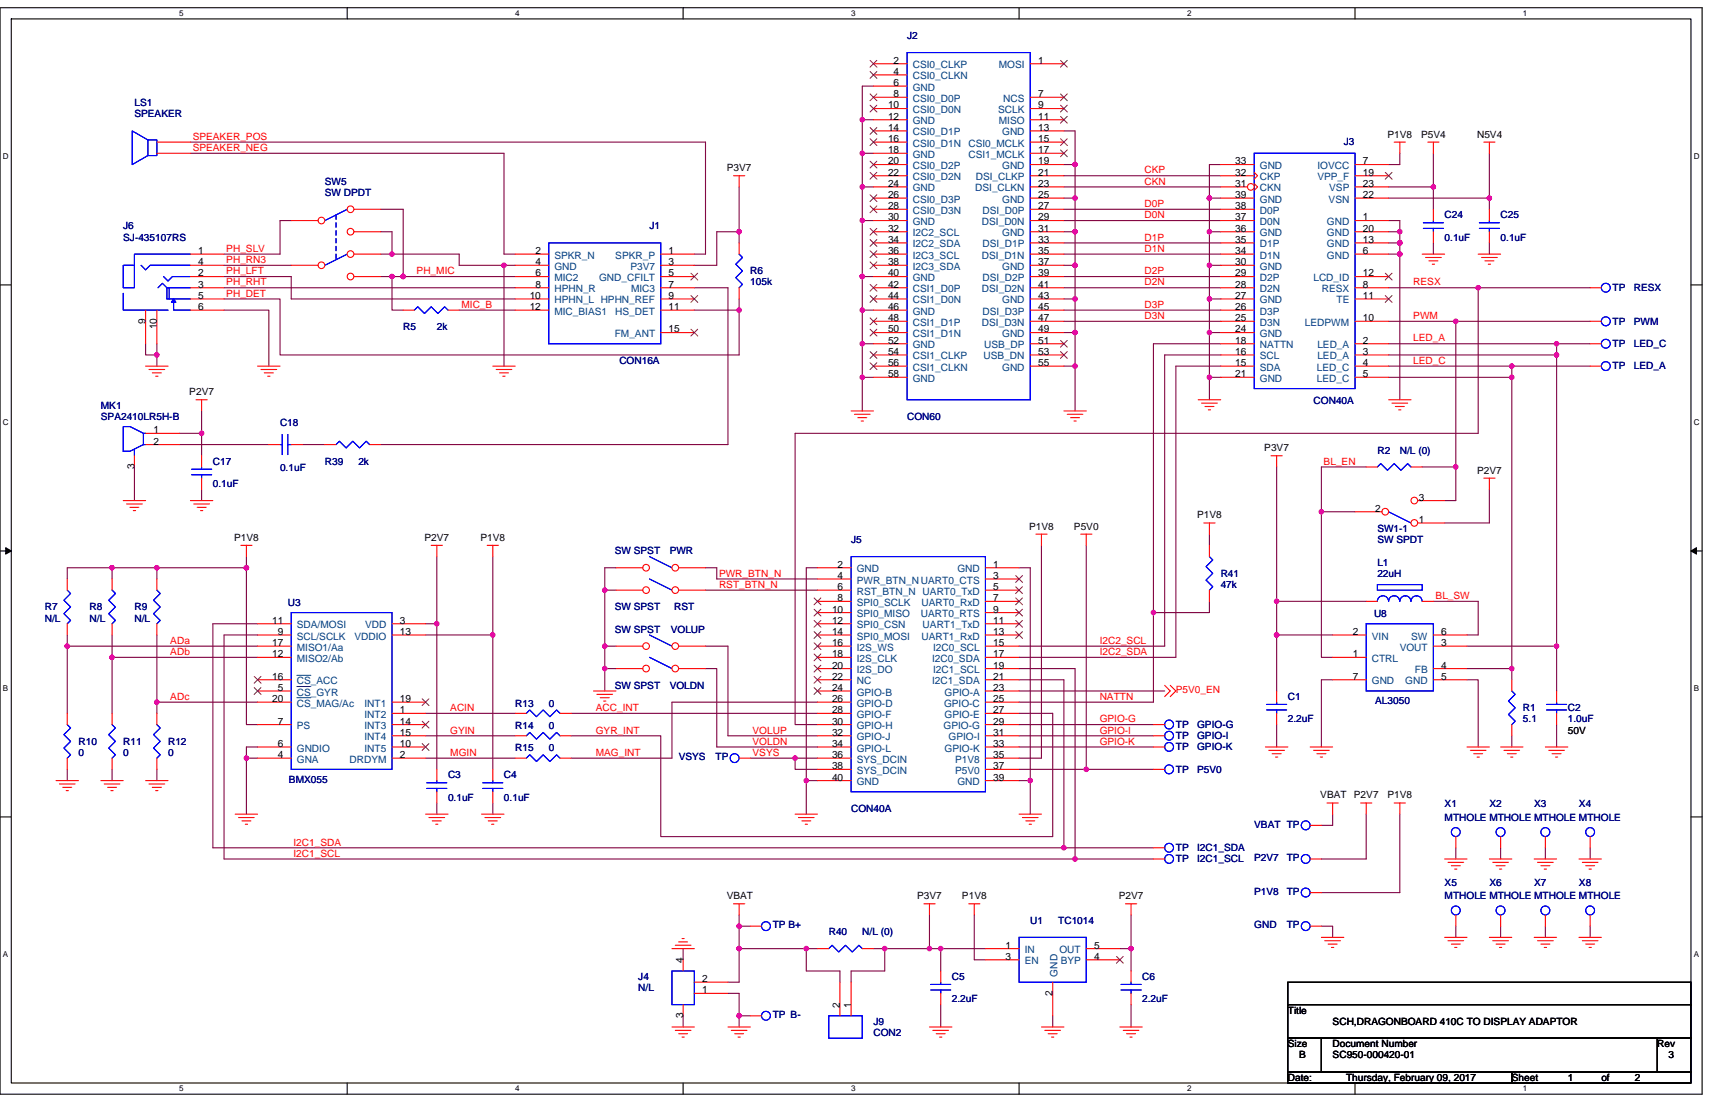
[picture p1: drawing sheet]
<svg xmlns="http://www.w3.org/2000/svg" width="432mm" height="279mm" viewBox="0 0 432 279" stroke-linecap="round" stroke-linejoin="round" font-family="sans-serif">
<defs><g id="words">
<g font-size="2.5" fill="#000080">
<text x="228.4" y="9.8">J2</text>
<text x="33.8" y="26.7">LS1</text>
<text x="33.8" y="29.6">SPEAKER</text>
<text x="338.3" y="36.6">J3</text>
<text x="81.8" y="46.5">SW5</text>
<text x="81.8" y="49.3">SW DPDT</text>
<text x="31" y="57.8">J6</text>
<text x="163.5" y="57.8">J1</text>
<text x="363.7" y="54.9">C24</text>
<text x="377.8" y="54.9">C25</text>
<text x="31" y="60.6">SJ-435107RS</text>
<text x="363.7" y="60.6">0.1uF</text>
<text x="377.8" y="60.6">0.1uF</text>
<text x="188.9" y="69">R6</text>
<text x="188.9" y="71.9">105k</text>
<text x="406" y="73.3">TP</text>
<text x="411.4" y="73.3">RESX</text>
<text x="101.5" y="83.1">R5</text>
<text x="110" y="83.1">2k</text>
<text x="406" y="81.7">TP</text>
<text x="411.4" y="81.7">PWM</text>
<text x="406" y="87.4">TP</text>
<text x="411.4" y="87.4">LED_C</text>
<text x="155.9" y="91.6">CON16A</text>
<text x="406" y="93">TP</text>
<text x="411.4" y="93">LED_A</text>
<text x="330.7" y="101.7">CON40A</text>
<text x="25.4" y="102.9">MK1</text>
<text x="25.4" y="105.7">SPA2410LR5H-B</text>
<text x="70.5" y="107.1">C18</text>
<text x="228.4" y="105.7">CON60</text>
<text x="53.6" y="117">C17</text>
<text x="70.5" y="118.7">0.1uF</text>
<text x="81.8" y="117">R39</text>
<text x="90.2" y="117">2k</text>
<text x="346.8" y="114.2">R2</text>
<text x="352.4" y="114.2">N/L (0)</text>
<text x="53.6" y="122.6">0.1uF</text>
<text x="214.3" y="136.7">J5</text>
<text x="346.8" y="133.9">SW1-1</text>
<text x="346.8" y="136.7">SW SPDT</text>
<text x="154.8" y="139.5">SW SPST</text>
<text x="168.6" y="139.5">PWR</text>
<text x="346.8" y="142.3">L1</text>
<text x="307.3" y="145.2">R41</text>
<text x="307.3" y="148">47k</text>
<text x="346.8" y="145.2">22uH</text>
<text x="11.3" y="153.6">R7</text>
<text x="22.6" y="153.6">R8</text>
<text x="33.8" y="153.6">R9</text>
<text x="72.5" y="152.5">U3</text>
<text x="154.8" y="153.6">SW SPST</text>
<text x="169.7" y="153.6">RST</text>
<text x="345.9" y="155.3">U8</text>
<text x="11.3" y="156.4">N/L</text>
<text x="22.6" y="156.4">N/L</text>
<text x="33.8" y="156.4">N/L</text>
<text x="154.8" y="159.3">SW SPST</text>
<text x="168.9" y="159.3">VOLUP</text>
<text x="154.8" y="173.4">SW SPST</text>
<text x="168.6" y="173.4">VOLDN</text>
<text x="129.7" y="177.9">R13</text>
<text x="138.2" y="177.9">0</text>
<text x="324.3" y="176.2">C1</text>
<text x="346.2" y="177.3">AL3050</text>
<text x="383.5" y="179">R1</text>
<text x="394.7" y="179">C2</text>
<text x="129.7" y="183.5">R14</text>
<text x="138.2" y="183.5">0</text>
<text x="296.1" y="183.2">TP</text>
<text x="301.4" y="183.2">GPIO-G</text>
<text x="324.3" y="181.8">2.2uF</text>
<text x="383.5" y="181.8">5.1</text>
<text x="394.7" y="181.8">1.0uF</text>
<text x="19.7" y="187.5">R10</text>
<text x="19.7" y="190.3">0</text>
<text x="31" y="187.5">R11</text>
<text x="31" y="190.3">0</text>
<text x="42.3" y="187.5">R12</text>
<text x="42.3" y="190.3">0</text>
<text x="129.7" y="189.1">R15</text>
<text x="138.2" y="189.1">0</text>
<text x="170.9" y="191.4">VSYS</text>
<text x="180.2" y="191.4">TP</text>
<text x="296.1" y="188.8">TP</text>
<text x="296.1" y="186">TP</text>
<text x="301.4" y="188.8">GPIO-K</text>
<text x="301.4" y="186">GPIO-I</text>
<text x="72.7" y="197">BMX055</text>
<text x="112.8" y="195.9">C3</text>
<text x="126.9" y="195.9">C4</text>
<text x="296.1" y="194.5">TP</text>
<text x="301.4" y="194.5">P5V0</text>
<text x="112.8" y="201.5">0.1uF</text>
<text x="126.9" y="201.5">0.1uF</text>
<text x="363.7" y="203.2">X1</text>
<text x="375" y="203.2">X2</text>
<text x="386.3" y="203.2">X3</text>
<text x="397.6" y="203.2">X4</text>
<text x="214.3" y="204.4">CON40A</text>
<text x="315.8" y="208.3">VBAT TP</text>
<text x="363.7" y="206.6">MTHOLE MTHOLE MTHOLE MTHOLE</text>
<text x="296.1" y="214.2">TP</text>
<text x="301.4" y="214.2">I2C1_SDA</text>
<text x="296.1" y="217">TP</text>
<text x="301.4" y="217">I2C1_SCL</text>
<text x="315.8" y="216.8">P2V7</text>
<text x="324" y="216.8">TP</text>
<text x="315.8" y="225.2">P1V8</text>
<text x="324" y="225.2">TP</text>
<text x="363.7" y="223">X5</text>
<text x="363.7" y="226.4">MTHOLE MTHOLE MTHOLE MTHOLE</text>
<text x="375" y="223">X6</text>
<text x="386.3" y="223">X7</text>
<text x="397.6" y="223">X8</text>
<text x="194.6" y="233.7">TP B+</text>
<text x="259.4" y="232.6">U1</text>
<text x="266.4" y="232.6">TC1014</text>
<text x="315.8" y="233.7">GND</text>
<text x="324" y="233.7">TP</text>
<text x="208.7" y="235.4">R40</text>
<text x="217.1" y="235.4">N/L (0)</text>
<text x="160.7" y="246.7">J4</text>
<text x="160.7" y="249.5">N/L</text>
<text x="239.7" y="246.7">C5</text>
<text x="287.6" y="246.7">C6</text>
<text x="194.6" y="256.2">TP B-</text>
<text x="219.9" y="257.9">J9</text>
<text x="239.7" y="252.3">2.2uF</text>
<text x="287.6" y="252.3">2.2uF</text>
<text x="219.9" y="260.8">CON2</text>
</g>
<g font-size="2.5">
<text x="225" y="16">2</text>
<text x="261.4" y="16">1</text>
<text x="225" y="18.8">4</text>
<text x="225" y="21.7">6</text>
<text x="223.6" y="27.3">10</text>
<text x="225" y="24.5">8</text>
<text x="261.4" y="27.3">9</text>
<text x="261.4" y="24.5">7</text>
<text x="223.6" y="30.1">12</text>
<text x="223.6" y="32.9">14</text>
<text x="223.6" y="35.8">16</text>
<text x="261.4" y="30.1">11</text>
<text x="261.4" y="32.9">13</text>
<text x="261.4" y="35.8">15</text>
<text x="349.3" y="34.6">P1V8</text>
<text x="357.8" y="34.6">P5V4</text>
<text x="371.9" y="34.6">N5V4</text>
<text x="223.6" y="38.6">18</text>
<text x="223.6" y="41.4">20</text>
<text x="261.4" y="38.6">17</text>
<text x="261.4" y="41.4">19</text>
<text x="311" y="41.4">33</text>
<text x="343.1" y="41.4">7</text>
<text x="183" y="43.1">P3V7</text>
<text x="223.6" y="44.2">22</text>
<text x="223.6" y="47">24</text>
<text x="261.4" y="44.2">21</text>
<text x="261.4" y="47">23</text>
<text x="311" y="47">31</text>
<text x="311" y="44.2">32</text>
<text x="343.1" y="47">23</text>
<text x="343.1" y="44.2">19</text>
<text x="223.6" y="49.8">26</text>
<text x="223.6" y="52.7">28</text>
<text x="261.4" y="52.7">27</text>
<text x="261.4" y="49.8">25</text>
<text x="311" y="49.8">39</text>
<text x="311" y="52.7">38</text>
<text x="343.1" y="49.8">22</text>
<text x="223.6" y="55.5">30</text>
<text x="223.6" y="58.3">32</text>
<text x="261.4" y="55.5">29</text>
<text x="261.4" y="58.3">31</text>
<text x="311" y="58.3">36</text>
<text x="311" y="55.5">37</text>
<text x="343.1" y="58.3">20</text>
<text x="343.1" y="55.5">1</text>
<text x="49.9" y="63.9">1</text>
<text x="134.8" y="63.9">2</text>
<text x="168.3" y="63.9">1</text>
<text x="223.6" y="61.1">34</text>
<text x="223.6" y="63.9">36</text>
<text x="261.4" y="61.1">33</text>
<text x="261.4" y="63.9">35</text>
<text x="311" y="63.9">34</text>
<text x="311" y="61.1">35</text>
<text x="343.1" y="61.1">13</text>
<text x="343.1" y="63.9">6</text>
<text x="49.9" y="66.8">4</text>
<text x="49.9" y="69.6">2</text>
<text x="134.8" y="66.8">4</text>
<text x="134.8" y="69.6">6</text>
<text x="168.3" y="69.6">5</text>
<text x="168.3" y="66.8">3</text>
<text x="223.6" y="66.8">38</text>
<text x="223.6" y="69.6">40</text>
<text x="261.4" y="69.6">39</text>
<text x="261.4" y="66.8">37</text>
<text x="311" y="69.6">29</text>
<text x="311" y="66.8">30</text>
<text x="343.1" y="69.6">12</text>
<text x="49.9" y="72.4">3</text>
<text x="49.9" y="75.2">5</text>
<text x="133.4" y="75.2">10</text>
<text x="134.8" y="72.4">8</text>
<text x="168.3" y="72.4">7</text>
<text x="168.3" y="75.2">9</text>
<text x="223.6" y="72.4">42</text>
<text x="223.6" y="75.2">44</text>
<text x="261.4" y="72.4">41</text>
<text x="261.4" y="75.2">43</text>
<text x="311" y="72.4">28</text>
<text x="311" y="75.2">27</text>
<text x="343.1" y="75.2">11</text>
<text x="343.1" y="72.4">8</text>
<text x="36.6" y="81.4" transform="rotate(-90 36.6 81.4)">9</text>
<text x="39.5" y="82.9" transform="rotate(-90 39.5 82.9)">10</text>
<text x="49.9" y="78">6</text>
<text x="133.4" y="78">12</text>
<text x="168.3" y="83.7">15</text>
<text x="168.3" y="78">11</text>
<text x="223.6" y="78">46</text>
<text x="223.6" y="80.9">48</text>
<text x="223.6" y="83.7">50</text>
<text x="261.4" y="78">45</text>
<text x="261.4" y="80.9">47</text>
<text x="261.4" y="83.7">49</text>
<text x="311" y="83.7">24</text>
<text x="311" y="80.9">25</text>
<text x="311" y="78">26</text>
<text x="343.1" y="80.9">10</text>
<text x="223.6" y="86.5">52</text>
<text x="223.6" y="89.3">54</text>
<text x="261.4" y="86.5">51</text>
<text x="261.4" y="89.3">53</text>
<text x="311" y="89.3">16</text>
<text x="311" y="86.5">18</text>
<text x="343.1" y="89.3">3</text>
<text x="343.1" y="86.5">2</text>
<text x="223.6" y="92.1">56</text>
<text x="223.6" y="95">58</text>
<text x="261.4" y="92.1">55</text>
<text x="311" y="92.1">15</text>
<text x="311" y="95">21</text>
<text x="343.1" y="95">5</text>
<text x="343.1" y="92.1">4</text>
<text x="47.7" y="99.5">P2V7</text>
<text x="38.6" y="109.1">1</text>
<text x="38.6" y="111.9">2</text>
<text x="318.3" y="113.6">P3V7</text>
<text x="33.8" y="118.1" transform="rotate(-90 33.8 118.1)">3</text>
<text x="371.9" y="119.2">P2V7</text>
<text x="357.2" y="126">3</text>
<text x="301.4" y="130.5">P1V8</text>
<text x="346.2" y="128.8">2</text>
<text x="357.2" y="131.6">1</text>
<text x="58.9" y="136.1">P1V8</text>
<text x="106.9" y="136.1">P2V7</text>
<text x="121" y="136.1">P1V8</text>
<text x="259.1" y="133.3">P1V8</text>
<text x="270.4" y="133.3">P5V0</text>
<text x="210.9" y="142.9">2</text>
<text x="250.1" y="142.9">1</text>
<text x="210.9" y="145.7">4</text>
<text x="210.9" y="148.5">6</text>
<text x="250.1" y="145.7">3</text>
<text x="250.1" y="148.5">5</text>
<text x="209.5" y="154.2">10</text>
<text x="210.9" y="151.3">8</text>
<text x="250.1" y="151.3">7</text>
<text x="250.1" y="154.2">9</text>
<text x="68.5" y="157">11</text>
<text x="69.9" y="159.8">9</text>
<text x="100.7" y="157">3</text>
<text x="100.7" y="159.8">13</text>
<text x="209.5" y="157">12</text>
<text x="209.5" y="159.8">14</text>
<text x="250.1" y="157">11</text>
<text x="250.1" y="159.8">13</text>
<text x="340.6" y="159.8">2</text>
<text x="362.9" y="159.8">6</text>
<text x="68.5" y="165.4">12</text>
<text x="68.5" y="162.6">17</text>
<text x="209.5" y="162.6">16</text>
<text x="209.5" y="165.4">18</text>
<text x="250.1" y="165.4">17</text>
<text x="250.1" y="162.6">15</text>
<text x="340.6" y="165.4">1</text>
<text x="362.9" y="162.6">3</text>
<text x="68.5" y="171.1">16</text>
<text x="69.9" y="173.9">5</text>
<text x="209.5" y="168.3">20</text>
<text x="209.5" y="171.1">22</text>
<text x="209.5" y="173.9">24</text>
<text x="250.1" y="171.1">21</text>
<text x="250.1" y="173.9">23</text>
<text x="250.1" y="168.3">19</text>
<text x="340.6" y="171.1">7</text>
<text x="362.9" y="171.1">5</text>
<text x="362.9" y="168.3">4</text>
<text x="68.5" y="176.7">20</text>
<text x="100.7" y="179.5">1</text>
<text x="100.7" y="176.7">19</text>
<text x="209.5" y="176.7">26</text>
<text x="209.5" y="179.5">28</text>
<text x="250.1" y="176.7">25</text>
<text x="250.1" y="179.5">27</text>
<text x="69.9" y="182.4">7</text>
<text x="100.7" y="182.4">14</text>
<text x="100.7" y="185.2">15</text>
<text x="209.5" y="182.4">30</text>
<text x="209.5" y="185.2">32</text>
<text x="250.1" y="185.2">31</text>
<text x="250.1" y="182.4">29</text>
<text x="394.7" y="184.6">50V</text>
<text x="69.9" y="190.8">4</text>
<text x="69.9" y="188">6</text>
<text x="100.7" y="190.8">2</text>
<text x="100.7" y="188">10</text>
<text x="209.5" y="188">34</text>
<text x="209.5" y="190.8">36</text>
<text x="250.1" y="190.8">35</text>
<text x="250.1" y="188">33</text>
<text x="209.5" y="193.6">38</text>
<text x="209.5" y="196.5">40</text>
<text x="250.1" y="193.6">37</text>
<text x="250.1" y="196.5">39</text>
<text x="332.4" y="201">VBAT</text>
<text x="340.9" y="201">P2V7</text>
<text x="349.3" y="201">P1V8</text>
<text x="183" y="226.4">VBAT</text>
<text x="230.9" y="226.4">P3V7</text>
<text x="242.2" y="226.4">P1V8</text>
<text x="281.7" y="226.4">P2V7</text>
<text x="253.2" y="238.8">1</text>
<text x="275.5" y="238.8">5</text>
<text x="172" y="242.4" transform="rotate(-90 172 242.4)">4</text>
<text x="253.2" y="241.6">3</text>
<text x="275.5" y="241.6">4</text>
<text x="176.8" y="250">1</text>
<text x="176.8" y="247.2">2</text>
<text x="265" y="250.6" transform="rotate(-90 265 250.6)">2</text>
<text x="172" y="256.3" transform="rotate(-90 172 256.3)">3</text>
<text x="211.5" y="253.7" transform="rotate(-90 211.5 253.7)">2</text>
<text x="214.3" y="253.7" transform="rotate(-90 214.3 253.7)">1</text>
<text x="324.3" y="255.1">Title</text>
<text x="335.5" y="257.9">SCH,DRAGONBOARD 410C TO DISPLAY ADAPTOR</text>
<text x="324.3" y="263.6">Size</text>
<text x="335.5" y="263.6">Document Number</text>
<text x="417.3" y="263.6">Rev</text>
<text x="327.1" y="266.4">B</text>
<text x="335.5" y="266.4">SC950-000420-01</text>
<text x="420.1" y="266.4">3</text>
<text x="324.3" y="272">Date:</text>
<text x="338.9" y="272">Thursday, February 09, 2017</text>
<text x="380.6" y="272">Sheet</text>
<text x="394.7" y="272">1</text>
<text x="403.2" y="272">of</text>
<text x="411.6" y="272">2</text>
</g>
<g font-size="2.5" fill="#004080">
<text x="229.8" y="17.2">CSI0_CLKP</text>
<text x="251.5" y="17.2">MOSI</text>
<text x="229.8" y="20">CSI0_CLKN</text>
<text x="229.8" y="22.8">GND</text>
<text x="229.8" y="25.6">CSI0_D0P</text>
<text x="229.8" y="28.5">CSI0_D0N</text>
<text x="251.3" y="28.5">SCLK</text>
<text x="252.6" y="25.6">NCS</text>
<text x="229.8" y="31.3">GND</text>
<text x="229.8" y="34.1">CSI0_D1P</text>
<text x="251.5" y="31.3">MISO</text>
<text x="252.3" y="34.1">GND</text>
<text x="229.8" y="36.9">CSI0_D1N</text>
<text x="229.8" y="39.7">GND</text>
<text x="243.8" y="36.9">CSI0_MCLK</text>
<text x="243.8" y="39.7">CSI1_MCLK</text>
<text x="229.8" y="42.6">CSI0_D2P</text>
<text x="229.8" y="45.4">CSI0_D2N</text>
<text x="245.7" y="45.4">DSI_CLKP</text>
<text x="252.3" y="42.6">GND</text>
<text x="317.2" y="42.6">GND</text>
<text x="317.2" y="45.4">CKP</text>
<text x="331.7" y="42.6">IOVCC</text>
<text x="331.7" y="45.4">VPP_F</text>
<text x="229.8" y="48.2">GND</text>
<text x="229.8" y="51">CSI0_D3P</text>
<text x="229.8" y="53.8">CSI0_D3N</text>
<text x="245.5" y="48.2">DSI_CLKN</text>
<text x="247.4" y="53.8">DSI_D0P</text>
<text x="252.3" y="51">GND</text>
<text x="317.2" y="51">GND</text>
<text x="317.2" y="53.8">D0P</text>
<text x="317.2" y="48.2">CKN</text>
<text x="334.5" y="51">VSN</text>
<text x="334.7" y="48.2">VSP</text>
<text x="229.8" y="56.7">GND</text>
<text x="229.8" y="59.5">I2C2_SCL</text>
<text x="247.2" y="56.7">DSI_D0N</text>
<text x="252.3" y="59.5">GND</text>
<text x="317.2" y="59.5">GND</text>
<text x="317.2" y="56.7">D0N</text>
<text x="334.1" y="59.5">GND</text>
<text x="334.1" y="56.7">GND</text>
<text x="139.6" y="65.1">SPKR_N</text>
<text x="154.9" y="65.1">SPKR_P</text>
<text x="229.8" y="62.3">I2C2_SDA</text>
<text x="229.8" y="65.1">I2C3_SCL</text>
<text x="247.2" y="65.1">DSI_D1N</text>
<text x="247.4" y="62.3">DSI_D1P</text>
<text x="317.2" y="65.1">D1N</text>
<text x="317.2" y="62.3">D1P</text>
<text x="334.1" y="62.3">GND</text>
<text x="334.1" y="65.1">GND</text>
<text x="139.6" y="67.9">GND</text>
<text x="139.6" y="70.8">MIC2</text>
<text x="150.8" y="70.8">GND_CFILT</text>
<text x="158.7" y="67.9">P3V7</text>
<text x="229.8" y="67.9">I2C3_SDA</text>
<text x="229.8" y="70.8">GND</text>
<text x="247.4" y="70.8">DSI_D2P</text>
<text x="252.3" y="67.9">GND</text>
<text x="317.2" y="70.8">D2P</text>
<text x="317.2" y="67.9">GND</text>
<text x="330.7" y="70.8">LCD_ID</text>
<text x="139.6" y="73.6">HPHN_R</text>
<text x="139.6" y="76.4">HPHN_L HPHN_REF</text>
<text x="158.9" y="73.6">MIC3</text>
<text x="229.8" y="73.6">CSI1_D0P</text>
<text x="229.8" y="76.4">CSI1_D0N</text>
<text x="247.2" y="73.6">DSI_D2N</text>
<text x="252.3" y="76.4">GND</text>
<text x="317.2" y="73.6">D2N</text>
<text x="317.2" y="76.4">GND</text>
<text x="332.8" y="73.6">RESX</text>
<text x="336.5" y="76.4">TE</text>
<text x="139.6" y="79.2">MIC_BIAS1</text>
<text x="154.9" y="79.2">HS_DET</text>
<text x="229.8" y="79.2">GND</text>
<text x="229.8" y="82">CSI1_D1P</text>
<text x="247.2" y="82">DSI_D3N</text>
<text x="247.4" y="79.2">DSI_D3P</text>
<text x="317.2" y="82">D3N</text>
<text x="317.2" y="79.2">D3P</text>
<text x="328.5" y="82">LEDPWM</text>
<text x="154.8" y="84.9">FM_ANT</text>
<text x="229.8" y="84.9">CSI1_D1N</text>
<text x="229.8" y="87.7">GND</text>
<text x="247.8" y="87.7">USB_DP</text>
<text x="252.3" y="84.9">GND</text>
<text x="317.2" y="87.7">NATTN</text>
<text x="317.2" y="84.9">GND</text>
<text x="331.7" y="87.7">LED_A</text>
<text x="229.8" y="90.5">CSI1_CLKP</text>
<text x="229.8" y="93.3">CSI1_CLKN</text>
<text x="247.6" y="90.5">USB_DN</text>
<text x="252.3" y="93.3">GND</text>
<text x="317.2" y="93.3">SDA</text>
<text x="317.2" y="90.5">SCL</text>
<text x="331.5" y="93.3">LED_C</text>
<text x="331.7" y="90.5">LED_A</text>
<text x="229.8" y="96.1">GND</text>
<text x="317.2" y="96.1">GND</text>
<text x="331.5" y="96.1">LED_C</text>
<text x="215.7" y="144.1">GND</text>
<text x="215.7" y="146.9">PWR_BTN_N UART0_CTS</text>
<text x="215.7" y="149.7">RST_BTN_N UART0_TxD</text>
<text x="241" y="144.1">GND</text>
<text x="215.7" y="152.5">SPI0_SCLK</text>
<text x="215.7" y="155.3">SPI0_MISO</text>
<text x="231.9" y="155.3">UART0_RTS</text>
<text x="232" y="152.5">UART0_RxD</text>
<text x="74.7" y="161">SCL/SCLK</text>
<text x="74.7" y="158.2">SDA/MOSI</text>
<text x="89.2" y="161">VDDIO</text>
<text x="91.9" y="158.2">VDD</text>
<text x="215.7" y="158.2">SPI0_CSN</text>
<text x="215.7" y="161">SPI0_MOSI</text>
<text x="232" y="161">UART1_RxD</text>
<text x="232.3" y="158.2">UART1_TxD</text>
<text x="345.4" y="161">VIN</text>
<text x="355.3" y="161">SW</text>
<text x="74.7" y="166.6">MISO2/Ab</text>
<text x="74.7" y="163.8">MISO1/Aa</text>
<text x="215.7" y="163.8">I2S_WS</text>
<text x="215.7" y="166.6">I2S_CLK</text>
<text x="234.7" y="166.6">I2C0_SDA</text>
<text x="234.9" y="163.8">I2C0_SCL</text>
<text x="345.4" y="166.6">CTRL</text>
<text x="352.4" y="163.8">VOUT</text>
<text x="74.7" y="172.3">CS_ACC</text>
<text x="215.7" y="169.4">I2S_DO</text>
<text x="215.7" y="172.3">NC</text>
<text x="234.7" y="172.3">I2C1_SDA</text>
<text x="234.9" y="169.4">I2C1_SCL</text>
<text x="345.4" y="172.3">GND</text>
<text x="353.8" y="172.3">GND</text>
<text x="356.2" y="169.4">FB</text>
<text x="74.7" y="175.1">CS_GYR</text>
<text x="74.7" y="177.9">CS_MAG/Ac</text>
<text x="91.8" y="177.9">INT1</text>
<text x="215.7" y="175.1">GPIO-B</text>
<text x="215.7" y="177.9">GPIO-D</text>
<text x="237.7" y="177.9">GPIO-C</text>
<text x="237.8" y="175.1">GPIO-A</text>
<text x="74.7" y="183.5">PS</text>
<text x="91.8" y="180.7">INT2</text>
<text x="91.8" y="183.5">INT3</text>
<text x="215.7" y="180.7">GPIO-F</text>
<text x="215.7" y="183.5">GPIO-H</text>
<text x="237.6" y="183.5">GPIO-G</text>
<text x="237.8" y="180.7">GPIO-E</text>
<text x="74.7" y="192">GNA</text>
<text x="74.7" y="189.2">GNDIO</text>
<text x="88" y="192">DRDYM</text>
<text x="91.8" y="189.2">INT5</text>
<text x="91.8" y="186.4">INT4</text>
<text x="215.7" y="186.4">GPIO-J</text>
<text x="215.7" y="189.2">GPIO-L</text>
<text x="215.7" y="192">SYS_DCIN</text>
<text x="237.8" y="189.2">GPIO-K</text>
<text x="238.8" y="186.4">GPIO-I</text>
<text x="240.5" y="192">P1V8</text>
<text x="215.7" y="194.8">SYS_DCIN</text>
<text x="215.7" y="197.6">GND</text>
<text x="240.5" y="194.8">P5V0</text>
<text x="241" y="197.6">GND</text>
<text x="258" y="239.9">IN</text>
<text x="266.7" y="239.9">OUT</text>
<text x="258" y="242.7">EN</text>
<text x="266.2" y="245.8" transform="rotate(-90 266.2 245.8)">GND</text>
<text x="267.1" y="242.7">BYP</text>
</g>
<g font-size="2.5" fill="#f00">
<text x="48.5" y="35.2">SPEAKER_POS</text>
<text x="48.5" y="38">SPEAKER_NEG</text>
<text x="288.2" y="43.7">CKP</text>
<text x="288.2" y="46.5">CKN</text>
<text x="288.2" y="52.1">D0P</text>
<text x="288.2" y="54.9">D0N</text>
<text x="57" y="63.4">PH_SLV</text>
<text x="288.2" y="63.4">D1N</text>
<text x="288.2" y="60.6">D1P</text>
<text x="57" y="71.9">PH_RHT</text>
<text x="57" y="66.2">PH_RN3</text>
<text x="57" y="69">PH_LFT</text>
<text x="104.9" y="69">PH_MIC</text>
<text x="288.2" y="69">D2P</text>
<text x="288.2" y="71.9">D2N</text>
<text x="355.8" y="71.9">RESX</text>
<text x="57" y="74.7">PH_DET</text>
<text x="116.2" y="77.5">MIC_B</text>
<text x="288.2" y="77.5">D3P</text>
<text x="288.2" y="80.3">D3N</text>
<text x="355.8" y="80.3">PWM</text>
<text x="355.8" y="86">LED_A</text>
<text x="355.8" y="91.6">LED_C</text>
<text x="333.3" y="117">BL_EN</text>
<text x="181" y="148">RST_BTN_N</text>
<text x="181" y="145.2">PWR_BTN_N</text>
<text x="361.5" y="150.8">BL_SW</text>
<text x="42.9" y="162.1">ADa</text>
<text x="42.9" y="164.9">ADb</text>
<text x="276.9" y="162.1">I2C2_SCL</text>
<text x="276.9" y="164.9">I2C2_SDA</text>
<text x="42.9" y="176.2">ADc</text>
<text x="113.4" y="179">ACIN</text>
<text x="150" y="179">ACC_INT</text>
<text x="276.9" y="176.2">NATTN</text>
<text x="296.1" y="174.5">P5V0_EN</text>
<text x="113.4" y="184.6">GYIN</text>
<text x="150" y="184.6">GYR_INT</text>
<text x="189.5" y="184.6">VOLUP</text>
<text x="276.9" y="181.8">GPIO-G</text>
<text x="276.9" y="184.6">GPIO-I</text>
<text x="113.4" y="190.3">MGIN</text>
<text x="150" y="190.3">MAG_INT</text>
<text x="189.5" y="190.3">VSYS</text>
<text x="189.5" y="187.5">VOLDN</text>
<text x="276.9" y="187.5">GPIO-K</text>
<text x="73.9" y="212.8">I2C1_SDA</text>
<text x="73.9" y="215.6">I2C1_SCL</text>
</g>
<g font-size="2">
<text x="45.1" y="4.1">5</text>
<text x="129.7" y="4.1">4</text>
<text x="214.3" y="4.1">3</text>
<text x="298.9" y="4.1">2</text>
<text x="383.5" y="4.1">1</text>
<text x=".7" y="40">D</text>
<text x="426.5" y="40">D</text>
<text x=".7" y="107">C</text>
<text x="426.5" y="107">C</text>
<text x=".7" y="174">B</text>
<text x="426.5" y="174">B</text>
<text x=".7" y="240.9">A</text>
<text x="426.5" y="240.9">A</text>
<text x="45.1" y="274.7">5</text>
<text x="129.7" y="274.7">4</text>
<text x="214.3" y="274.7">3</text>
<text x="298.9" y="274.7">2</text>
<text x="383.5" y="274.7">1</text>
</g>
</g></defs>
<path d="M0 1.9h428.6v273.5h-428.6zM2.8 4.8h422.9v267.8h-422.9z" fill="none" stroke="#000" stroke-width=".28"/>
<g fill="#fff">
<path d="M45.1 2.2h1.1v2.3h-1.1z"/>
<path d="M45.1 272.9h1.1v2.3h-1.1z"/>
</g>
<path d="M87.4 1.9v2.9M87.4 272.6v2.8" fill="none" stroke="#000" stroke-width=".28"/>
<g fill="#fff">
<path d="M129.7 2.2h1.1v2.3h-1.1z"/>
<path d="M129.7 272.9h1.1v2.3h-1.1z"/>
</g>
<path d="M172 1.9v2.9M172 272.6v2.8" fill="none" stroke="#000" stroke-width=".28"/>
<g fill="#fff">
<path d="M214.3 2.2h1.1v2.3h-1.1z"/>
<path d="M214.3 272.9h1.1v2.3h-1.1z"/>
</g>
<path d="M256.6 1.9v2.9M256.6 272.6v2.8" fill="none" stroke="#000" stroke-width=".28"/>
<g fill="#fff">
<path d="M298.9 2.2h1.1v2.3h-1.1z"/>
<path d="M298.9 272.9h1.1v2.3h-1.1z"/>
</g>
<path d="M341.2 1.9v2.9M341.2 272.6v2.8" fill="none" stroke="#000" stroke-width=".28"/>
<g fill="#fff">
<path d="M383.5 2.2h1.1v2.3h-1.1z"/>
<path d="M383.5 272.9h1.1v2.3h-1.1z"/>
<path d="M.7 38.2h1.5v2.3h-1.5z"/>
<path d="M426.5 38.2h1.4v2.3h-1.4z"/>
<path d="M.7 105.2h1.5v2.2h-1.5z"/>
<path d="M426.5 105.2h1.4v2.2h-1.4z"/>
</g>
<path d="M0 71.7h2.8M425.7 71.7h2.9" fill="none" stroke="#000" stroke-width=".28"/>
<g fill="#fff">
<path d="M.7 172.1h1.4v2.3h-1.4z"/>
<path d="M426.5 172.1h1.3v2.3h-1.3z"/>
</g>
<path d="M0 138.7h2.8M425.7 138.7h2.9" fill="none" stroke="#000" stroke-width=".28"/>
<path d="M1.4 137.9l1.4 .8-1.4 .8zM425.7 138.7l1.4-.8v1.6z" fill="#000" stroke="#000" stroke-width=".25"/>
<g fill="#fff">
<path d="M.7 239.1h1.4v2.3h-1.4z"/>
<path d="M426.4 239.1h1.4v2.3h-1.4z"/>
</g>
<path d="M0 205.6h2.8M425.7 205.6h2.9M324.3 247.2h101.4v5.7h-101.4zM324.3 252.9h101.4v8.4h-101.4zM324.3 261.3h8.4v8.5h-8.4zM324.3 269.8h56.3v2.8h-56.3zM332.7 261.3h84.6v8.5h-84.6zM380.6 269.8h45.1v2.8h-45.1zM417.3 261.3h8.4v8.5h-8.4z" fill="none" stroke="#000" stroke-width=".28"/>
<g fill="none" stroke="#800040" stroke-width=".28">
<path d="M47.9 35.8h129.7v28.2h-2.8M47.9 38.6h79v25.4h2.8M217.1 30.1v8.5M217.1 38.6h2.8M217.1 30.1h2.8M217.1 38.6v8.5M219.9 21.7h-2.8v8.4M267.9 33h2.8v8.4M352.4 38.6v2.8h-2.8M360.9 38.6v8.5M375 38.6v11.3M73.3 55.5h-2.8v8.5h-14.1"/>
<path d="M95.9 58.3h2.8v5.7M95.9 52.7h5.6v16.9M186.1 58.3h-5.6v8.5h-5.7M186.1 58.3v2.9M186.1 47.1v11.2M217.1 55.5v14.1h2.8M217.1 55.5h2.8M217.1 47.1h2.8M217.1 47.1v8.4M267.9 44.2h39.4M267.9 55.5h39.4M267.9 52.7h39.4"/>
<path d="M267.9 47.1h39.4M267.9 41.4h2.8M267.9 58.3h2.8M267.9 49.9h2.8M270.7 58.3v8.5M270.7 49.9v8.4M270.7 41.4v8.5M304.5 49.9v8.4M304.5 58.3h2.8M304.5 49.9h2.8M304.5 58.3v8.5M307.3 41.4h-2.8v8.5"/>
<path d="M349.6 49.9h25.4M349.6 58.3h2.8M349.6 47.1h11.3M349.6 55.5h2.8v2.8M352.4 58.3v2.9M360.9 47.1v5.6M375 49.9v2.8M56.4 72.4h73.3M56.4 66.8h16.9M56.4 69.6h16.9v5.6h56.4M56.4 78.1h11.3v14.1M56.4 75.2h14.1v14.1h115.6v-11.2"/>
<path d="M95.9 64h2.8M95.9 69.6h2.8M98.7 64h16.9v2.8h14.1M98.7 69.6v8.5h2.8M98.7 69.6h2.8M101.5 69.6h28.2M115.6 78.1h14.1M126.9 66.8v25.4M174.8 78.1h11.3M174.8 72.4h8.5v39.5h-87.4M186.1 75.2v2.9M217.1 78.1h2.8"/>
<path d="M217.1 78.1v8.4M217.1 69.6v8.5M267.9 64h39.4M267.9 61.2h39.4M267.9 78.1h39.4M267.9 69.6h39.4M267.9 72.4h39.4M267.9 75.2h2.8M267.9 66.8h2.8M270.7 66.8v8.4M270.7 75.2v8.5M304.5 75.2h2.8"/>
<path d="M304.5 66.8h2.8M304.5 66.8v8.4M304.5 75.2v8.5M349.6 72.4h22.6v36.7h-172v73.3h5.6M349.6 61.2h2.8M349.6 64h2.8M352.4 61.2v2.8M352.4 64v36.6M360.9 61.2v2.8M372.2 72.4h28.2M375 61.2v2.8M36.7 86.5v2.8h2.8"/>
<path d="M39.5 86.5v2.8M39.5 89.3v2.9M217.1 86.5h2.8M217.1 95v8.4M217.1 86.5v8.5M217.1 95h2.8M267.9 80.9h39.4M267.9 92.2h2.8M267.9 83.7h2.8M270.7 83.7v8.5M270.7 92.2v11.2M304.5 83.7v11.3"/>
<path d="M304.5 83.7h2.8M304.5 95h2.8M304.5 95v5.6M307.3 89.3h-14.1v73.3h-36.6M307.3 92.2h-11.2v73.3h-39.5M307.3 86.5h-16.9v67.7h14.1v-2.8M349.6 89.3h42.3M349.6 86.5h42.3M349.6 95h31M349.6 92.2h31M349.6 80.9h16.9M366.5 80.9v36.6"/>
<path d="M366.5 80.9h33.9M380.6 95v73.3M380.6 92.2v2.8M380.6 92.2h19.8M391.9 86.5v2.8M391.9 89.3v73.3M391.9 86.5h8.5M33.8 117.5v8.5M45.1 109.1h5.7M45.1 111.9h22.6M50.8 109.1v5.6M50.8 103.4v5.7"/>
<path d="M76.1 111.9h5.7M321.4 117.5v33.9M344 117.5h-11.3v11.3h8.5M358.1 117.5h8.4M366.5 117.5v8.5h-2.8M50.8 123.2v2.8M262.2 137.3v53.5h-5.6M273.5 137.3v56.4M304.5 134.5v2.8M332.7 128.8v36.7h2.8M375 123.2v8.4h-11.3M16.9 159.8v2.8"/>
<path d="M28.2 159.8v5.7M28.2 142.9v2.8M39.5 142.9h-22.6v2.8M39.5 142.9v2.8M39.5 142.9h22.5M39.5 159.8v16.9M62 140.1v2.8M62 142.9v39.5h2.9M64.9 157h-11.3v56.4h214.3M64.9 159.8h-8.5v56.4h214.3M107.1 159.8h17M107.1 157h2.9"/>
<path d="M110 140.1v16.9M110 157v36.7M124.1 140.1v19.7M124.1 159.8v33.9M152.3 148.5v14.1h2.8M152.3 148.5h2.8M155.1 142.9h-2.8v5.6M177.6 142.9h2.9v2.8h25.3M177.6 148.5h28.2M205.8 142.9h-2.8v53.6M256.6 142.9h2.8v53.6M290.4 154.2v22.5h-33.8"/>
<path d="M321.4 151.4v8.4h14.1M321.4 151.4h22.6M321.4 159.8v14.1M360.9 151.4h11.3v8.4h-2.8M16.9 162.6h48M16.9 162.6v17M28.2 165.5h36.7M28.2 165.5v14.1M39.5 176.7v2.9M39.5 176.7h25.4M107.1 179.6h22.6M143.8 179.6h62"/>
<path d="M152.3 168.3h2.8M152.3 168.3v5.6M152.3 162.6v5.7M177.6 162.6h5.7v22.6h22.5M177.6 168.3h2.9v19.7h25.3M205.8 176.7h-36.6v14.1h-25.4M256.6 171.1h11.3v42.3M256.6 173.9h36.6M256.6 168.3h14.1v47.9M256.6 179.6h8.4v31h-98.6v-25.4h-22.6M335.5 171.1h-2.8v16.9M369.4 162.6h22.5"/>
<path d="M369.4 171.1h2.8v16.9M369.4 168.3h11.2M380.6 168.3v2.8M391.9 162.6v11.3M16.9 193.7v2.8M28.2 193.7v2.8M39.5 193.7v2.8M62 190.8v14.1M62 190.8h2.9M64.9 188h-2.9v2.8M107.1 190.8h22.6M107.1 185.2h22.6"/>
<path d="M188.9 190.8h11.3M200.2 190.8v2.9h5.6M200.2 190.8h5.6M203 196.5h2.8M203 196.5v8.4M256.6 196.5h2.8M256.6 193.7h16.9M256.6 182.4h33.8M256.6 185.2h33.8M256.6 188h33.8M259.4 196.5v8.4M273.5 193.7h16.9"/>
<path d="M321.4 182.4v5.6M380.6 185.2v2.8M391.9 182.4v5.6M110 202.1v2.8M124.1 202.1v2.8M267.9 213.4h22.5M270.7 216.2h19.7M335.5 204.9v2.9h-2.8M344 204.9v11.3h-11.3M352.4 204.9v19.8h-19.7M366.5 213.4v2.8M377.8 213.4v2.8"/>
<path d="M389.1 213.4v2.8M400.4 213.4v2.8M172 238.8v2.8M186.1 233.1h2.8M186.1 238.8v8.4h-2.8M186.1 230.3v2.8M186.1 233.1v5.7M186.1 238.8h16.9v5.6h8.5v2.8M203 238.8h2.8M219.9 238.8h2.9M222.8 238.8v5.6h-8.5v2.8M222.8 238.8h14.1"/>
<path d="M234 230.3v8.5M236.9 238.8h11.2M236.9 238.8v5.6M245.3 230.3v11.3h2.8M282 238.8h2.8M284.8 238.8v5.6M284.8 230.3v8.5M332.7 233.1h2.8v2.8M366.5 233.1v2.8M377.8 233.1v2.8M389.1 233.1v2.8M400.4 233.1v2.8"/>
<path d="M172 255.7v2.8M183.3 250h2.8v5.7M186.1 255.7h2.8M186.1 255.7v2.8M236.9 252.9v5.6M265 255.7v2.8M284.8 252.9v5.6"/>
</g>
<g fill="#f0f" stroke="#f0f" stroke-width=".28">
<circle cx="270.7" cy="83.7" r=".56"/>
<circle cx="270.7" cy="66.8" r=".56"/>
<circle cx="270.7" cy="58.3" r=".56"/>
<circle cx="270.7" cy="49.9" r=".56"/>
<circle cx="304.5" cy="66.8" r=".55"/>
<circle cx="304.5" cy="58.3" r=".55"/>
<circle cx="304.5" cy="49.9" r=".55"/>
<circle cx="217.1" cy="95" r=".55"/>
<circle cx="217.1" cy="78.1" r=".55"/>
<circle cx="217.1" cy="69.6" r=".55"/>
<circle cx="217.1" cy="55.5" r=".55"/>
<circle cx="217.1" cy="47" r=".56"/>
<circle cx="217.1" cy="38.6" r=".55"/>
<circle cx="352.4" cy="64" r=".55"/>
<circle cx="352.4" cy="61.1" r=".56"/>
<circle cx="203" cy="196.5" r=".55"/>
<circle cx="259.4" cy="196.5" r=".55"/>
<circle cx="290.4" cy="154.2" r=".55"/>
<circle cx="270.7" cy="75.2" r=".57"/>
<circle cx="200.2" cy="190.8" r=".56"/>
<circle cx="273.5" cy="193.7" r=".55"/>
<circle cx="321.4" cy="159.8" r=".56"/>
<circle cx="372.2" cy="72.4" r=".55"/>
<circle cx="391.9" cy="86.5" r=".55"/>
<circle cx="366.5" cy="117.5" r=".56"/>
<circle cx="366.5" cy="80.9" r=".55"/>
<circle cx="234" cy="238.8" r=".55"/>
<circle cx="284.8" cy="238.8" r=".56"/>
<circle cx="236.8" cy="238.8" r=".55"/>
<circle cx="186.1" cy="238.8" r=".56"/>
<circle cx="186.1" cy="255.7" r=".56"/>
<circle cx="152.2" cy="148.5" r=".55"/>
<circle cx="186.1" cy="78.1" r=".56"/>
<circle cx="98.7" cy="64" r=".55"/>
<circle cx="126.9" cy="66.8" r=".55"/>
<circle cx="101.5" cy="69.6" r=".56"/>
<circle cx="186.1" cy="58.3" r=".56"/>
<circle cx="62" cy="190.8" r=".55"/>
<circle cx="267.8" cy="213.4" r=".55"/>
<circle cx="270.7" cy="216.2" r=".57"/>
<circle cx="124" cy="159.8" r=".56"/>
<circle cx="110" cy="157" r=".55"/>
<circle cx="62" cy="142.9" r=".55"/>
<circle cx="16.9" cy="162.6" r=".56"/>
<circle cx="28.2" cy="165.5" r=".55"/>
<circle cx="39.5" cy="176.7" r=".55"/>
<circle cx="28.2" cy="142.9" r=".55"/>
<circle cx="39.5" cy="142.9" r=".55"/>
<circle cx="152.2" cy="168.3" r=".55"/>
<circle cx="152.2" cy="162.6" r=".55"/>
<circle cx="39.5" cy="89.3" r=".56"/>
<circle cx="98.7" cy="69.6" r=".55"/>
<circle cx="50.8" cy="109.1" r=".55"/>
<circle cx="203" cy="238.8" r=".55"/>
<circle cx="186.1" cy="233.1" r=".56"/>
<circle cx="222.7" cy="238.8" r=".55"/>
<circle cx="304.5" cy="75.2" r=".56"/>
<circle cx="270.7" cy="41.4" r=".56"/>
<circle cx="217.1" cy="30.1" r=".55"/>
<circle cx="304.5" cy="95" r=".55"/>
<circle cx="270.7" cy="92.2" r=".56"/>
<circle cx="380.6" cy="92.2" r=".55"/>
<circle cx="352.4" cy="58.3" r=".55"/>
<circle cx="360.9" cy="47" r=".56"/>
<circle cx="375" cy="49.9" r=".55"/>
<circle cx="217.1" cy="86.5" r=".55"/>
<circle cx="304.5" cy="83.7" r=".55"/>
<circle cx="391.9" cy="162.6" r=".55"/>
<circle cx="321.4" cy="151.4" r=".55"/>
<circle cx="332.7" cy="128.8" r=".55"/>
<circle cx="380.6" cy="168.3" r=".55"/>
<circle cx="391.9" cy="89.3" r=".56"/>
<circle cx="380.6" cy="95" r=".55"/>
</g>
<g fill="none" stroke="#f00" stroke-width=".28">
<path d="M351 35.8h2.8M352.4 35.8v2.8M359.5 35.8h2.8M360.9 35.8v2.8M373.6 35.8h2.8M375 35.8v2.8M184.7 44.2h2.8M186.1 44.2v2.9M36.7 78.1v8.4M39.5 78.1v8.4M47.9 66.8h8.5M47.9 72.4h8.5"/>
<path d="M47.9 69.6h8.5M47.9 64h8.5M47.9 75.2h8.5M47.9 78.1h8.5M186.1 61.2v2.8M186.1 72.4v2.8M358.1 64h5.6M358.9 64.8h4M359.8 65.7h2.2M360.6 66.5h.6M372.2 64h5.6M373 64.8h4"/>
<path d="M373.9 65.7h2.2M374.7 66.5h.6M36.7 92.2h5.6M37.5 93h4M38.4 93.9h2.2M39.2 94.7h.6M64.9 92.2h5.6M65.7 93h4M66.5 93.9h2.3M67.4 94.7h.6M124.1 92.2h5.6M124.9 93h4"/>
<path d="M125.8 93.9h2.2M126.6 94.7h.6M400.4 80.9h2.8M49.4 100.6h2.8M50.8 100.6v2.8M214.3 103.4h5.6M215.1 104.3h4M216 105.1h2.2M216.8 106h.6M267.9 103.4h5.6M268.7 104.3h3.9M269.6 105.1h2.2"/>
<path d="M270.4 106h.6M301.7 100.6h5.6M302.5 101.5h4M303.4 102.3h2.2M304.2 103.2h.6M320 114.7h2.8M321.4 114.7v2.8M349.6 100.6h5.7M350.5 101.5h3.9M351.3 102.3h2.3M352.1 103.2h.6M31 126h5.7"/>
<path d="M31.9 126.9h3.9M32.7 127.7h2.3M33.6 128.5h.5M47.9 126h5.7M48.8 126.9h3.9M49.6 127.7h2.3M50.5 128.5h.6M60.6 137.3h2.9M62 137.3v2.8M108.6 137.3h2.8M110 137.3v2.8M122.7 137.3h2.8"/>
<path d="M124.1 137.3v2.8M260.8 134.5h2.8M262.2 134.5v2.8M272.1 134.5h2.8M273.5 134.5v2.8M303.1 131.6h2.8M304.5 131.6v2.9M373.6 120.4h2.8M375 120.4v2.8M28.2 179.6v2.8M39.5 179.6v2.8M149.4 173.9h5.7"/>
<path d="M150.3 174.8h3.9M151.1 175.6h2.3M152 176.5h.5M293.2 172.5l1.4 1.4-1.4 1.4M294.6 172.5l1.5 1.4-1.5 1.4M321.4 173.9v2.8M321.4 179.6v2.8M380.6 171.1v2.8M14.1 196.5h5.6M15 197.3h3.9M15.8 198.2h2.3M16.7 199h.5"/>
<path d="M25.4 196.5h5.6M26.2 197.3h4M27.1 198.2h2.2M27.9 199h.6M28.2 190.8v2.9M36.7 196.5h5.6M37.5 197.3h4M38.4 198.2h2.2M39.2 199h.6M39.5 190.8v2.9M318.6 188h5.7M319.4 188.9h4"/>
<path d="M320.3 189.7h2.3M321.1 190.6h.6M329.9 188h5.6M330.7 188.9h4M331.6 189.7h2.2M332.4 190.6h.6M369.4 188h5.6M370.2 188.9h3.9M371.1 189.7h2.2M371.9 190.6h.6M377.8 188h5.7M378.7 188.9h3.9"/>
<path d="M379.5 189.7h2.3M380.3 190.6h.6M380.6 182.4v2.8M389.1 188h5.6M389.9 188.9h4M390.8 189.7h2.2M391.6 190.6h.6M59.2 204.9h5.7M60.1 205.8h3.9M60.9 206.6h2.3M61.8 207.5h.5M107.1 204.9h5.7"/>
<path d="M108 205.8h4M108.8 206.6h2.3M109.7 207.5h.6M121.2 204.9h5.7M122.1 205.8h3.9M122.9 206.6h2.3M123.8 207.5h.6M200.2 204.9h5.6M201 205.8h4M201.9 206.6h2.2M202.7 207.5h.6M256.6 204.9h5.6"/>
<path d="M257.4 205.8h4M258.3 206.6h2.2M259.1 207.5h.6M329.9 216.2h2.8M334.1 202.1h2.8M335.5 202.1v2.8M342.6 202.1h2.8M344 202.1v2.8M351 202.1h2.8M352.4 202.1v2.8M363.7 216.2h5.7M364.6 217.1h3.9"/>
<path d="M365.4 217.9h2.3M366.2 218.8h.6M366.5 210.6v2.8M375 216.2h5.6M375.8 217.1h4M376.7 217.9h2.2M377.5 218.8h.6M386.3 216.2h5.6M387.1 217.1h4M388 217.9h2.2M388.8 218.8h.6M397.6 216.2h5.6"/>
<path d="M398.4 217.1h3.9M399.2 217.9h2.3M400.1 218.8h.6M169.2 238.8h5.6M170 237.9h4M170.9 237.1h2.2M171.7 236.2h.6M184.7 227.5h2.8M186.1 227.5v2.8M205.8 238.8h2.9M217.1 238.8h2.8M232.6 227.5h2.8"/>
<path d="M234 227.5v2.8M243.9 227.5h2.8M245.3 227.5v2.8M283.4 227.5h2.8M284.8 227.5v2.8M332.7 235.9h5.6M333.5 236.8h4M334.4 237.6h2.3M335.2 238.5h.6M363.7 235.9h5.7M364.6 236.8h3.9M365.4 237.6h2.3"/>
<path d="M366.2 238.5h.6M375 235.9h5.6M375.8 236.8h4M376.7 237.6h2.2M377.5 238.5h.6M386.3 235.9h5.6M387.1 236.8h4M388 237.6h2.2M388.8 238.5h.6M397.6 235.9h5.6M398.4 236.8h3.9M399.2 237.6h2.3"/>
<path d="M400.1 238.5h.6M169.2 258.5h5.6M170 259.4h4M172 241.6v2.8M172 252.9v2.8M174.8 250h8.5M174.8 247.2h8.5M183.3 258.5h5.6M184.1 259.4h4M234 258.5h5.7M234.9 259.4h3.9M262.2 258.5h5.7"/>
<path d="M263.1 259.4h3.9M282 258.5h5.6M282.8 259.4h3.9M170.9 260.2h2.2M171.7 261h.6M185 260.2h2.2M185.8 261h.6M235.7 260.2h2.3M236.6 261h.5M263.9 260.2h2.3M264.8 261h.5M283.7 260.2h2.2"/>
<path d="M284.5 261h.6"/>
</g>
<g fill="none" stroke="#00f" stroke-width=".28">
<path d="M31 66.8h2.8v5.6h-2.8zM31 73.8v4.3h11.3M35.5 66.8l1.2 1.1 1.1-1.1h10.1M39.8 72.4l1.1-1.1 1.1 1.1h5.9M41.2 69.6l1.1 1.1 1.1-1.1h4.5M42 72.4v2.8h5.9M42.6 72.4v2.8M43.7 76.1v2h4.2M47.9 64h-14.1v2.8M186.1 64l.8 .8-1.6 1.7 1.6 1.7-1.6 1.7 1.6 1.7-.8 .8M163.5 145.7l5.7 2.8M318.9 178.7h5.1"/>
<path d="M318.9 177.3h5.1M321.4 176.7v.6M321.4 178.7v.9M380.6 173.9l.9 .9-1.7 1.7 1.7 1.7-1.7 1.7 1.7 1.6-.9 .9M28.2 182.4l.9 .8-1.7 1.7 1.7 1.7-1.7 1.7 1.7 1.7-.9 .8M39.5 182.4l.8 .8-1.6 1.7 1.6 1.7-1.6 1.7 1.6 1.7-.8 .8M208.7 238.8l.8-.9 1.7 1.7 1.7-1.7 1.7 1.7 1.7-1.7 .8 .9M169.2 244.4h5.6v8.5h-5.6z"/>
<circle cx="404.3" cy="80.9" r="1.12"/>
<circle cx="328.7" cy="216.2" r="1.11"/>
<circle cx="366.5" cy="209.4" r="1.12"/>
</g>
<g fill="#00f" stroke="#00f" stroke-width=".28">
<path d="M43.7 75.2l.6 .9h-1.1z" fill-rule="evenodd"/>
<path d="M43.7 75.2l.6 .9h-1.1z" fill-rule="evenodd"/>
</g>
<circle cx="170" cy="148.5" r=".84" fill="#fff" stroke="#f00" stroke-width=".28"/>
<path d="M170.9 148.5h6.7" fill="none" stroke="#f00" stroke-width=".28"/>
<circle cx="162.7" cy="148.5" r=".84" fill="#fff" stroke="#f00" stroke-width=".28"/>
<path d="M155.1 148.5h6.7M391.9 173.9v2.8M391.9 179.6v2.8" fill="none" stroke="#f00" stroke-width=".28"/>
<path d="M349.6 128.8l5.7 2.8M389.4 178.7h5M389.4 177.3h5M391.9 176.7v.6M391.9 178.7v.9" fill="none" stroke="#00f" stroke-width=".28"/>
<circle cx="348.8" cy="128.8" r=".84" fill="#fff" stroke="#f00" stroke-width=".28"/>
<path d="M341.2 128.8h6.7" fill="none" stroke="#f00" stroke-width=".28"/>
<circle cx="356.1" cy="131.6" r=".84" fill="#fff" stroke="#f00" stroke-width=".28"/>
<path d="M357 131.6h6.7" fill="none" stroke="#f00" stroke-width=".28"/>
<circle cx="356.1" cy="126" r=".84" fill="#fff" stroke="#f00" stroke-width=".28"/>
<g fill="none" stroke="#f00" stroke-width=".28">
<path d="M219.9 16h8.5M219.9 18.9h8.5M259.4 16h8.5M219.9 21.7h8.5M219.9 24.5h8.5M219.9 27.3h8.5M219.9 30.1h8.5M219.9 33h8.5M219.9 35.8h8.5M219.9 38.6h8.5M259.4 24.5h8.5M259.4 27.3h8.5"/>
<path d="M259.4 30.1h8.5M259.4 33h8.5M259.4 35.8h8.5M259.4 38.6h8.5M219.9 41.4h8.5M219.9 44.2h8.5M219.9 47.1h8.5M219.9 49.9h8.5M219.9 52.7h8.5M219.9 55.5h8.5M219.9 58.3h8.5M259.4 41.4h8.5"/>
<path d="M259.4 44.2h8.5M259.4 47.1h8.5M259.4 49.9h8.5M259.4 52.7h8.5M259.4 55.5h8.5M259.4 58.3h8.5M307.3 41.4h8.5M307.3 49.9h8.5M307.3 52.7h8.5M307.3 55.5h8.5M307.3 58.3h8.5M315.8 46.2l.8 .9-.8 .8"/>
<path d="M341.2 41.4h8.4M341.2 47.1h8.4M341.2 58.3h8.4M219.9 61.2h8.5M219.9 64h8.5M219.9 66.8h8.5M219.9 69.6h8.5M219.9 72.4h8.5M219.9 75.2h8.5M219.9 78.1h8.5M259.4 61.2h8.5M259.4 64h8.5"/>
<path d="M259.4 66.8h8.5M259.4 69.6h8.5M259.4 72.4h8.5M259.4 75.2h8.5M259.4 78.1h8.5M307.3 66.8h8.5M307.3 69.6h8.5M307.3 72.4h8.5M341.2 61.2h8.4M341.2 72.4h8.4M341.2 75.2h8.4M219.9 80.9h8.5"/>
<path d="M219.9 83.7h8.5M219.9 86.5h8.5M219.9 89.3h8.5M219.9 92.2h8.5M219.9 95h8.5M259.4 80.9h8.5M259.4 83.7h8.5M259.4 86.5h8.5M259.4 89.3h8.5M259.4 92.2h8.5M307.3 86.5h8.5M307.3 89.3h8.5"/>
<path d="M307.3 92.2h8.5M341.2 80.9h8.4M341.2 86.5h8.4M341.2 89.3h8.4M341.2 92.2h8.4M341.2 95h8.4M50.8 114.7v2.8M81.8 111.9h2.8M93 111.9h2.9M50.8 120.4v2.8M357 126h6.7M205.8 142.9h8.5"/>
<path d="M205.8 145.7h8.5M205.8 148.5h8.5M205.8 151.4h8.5M205.8 154.2h8.5M205.8 157h8.5M205.8 159.8h8.5M248.1 142.9h8.5M248.1 145.7h8.5M248.1 148.5h8.5M248.1 151.4h8.5M248.1 154.2h8.5M248.1 157h8.5"/>
<path d="M248.1 159.8h8.5M205.8 162.6h8.5M205.8 165.5h8.5M205.8 168.3h8.5M205.8 171.1h8.5M205.8 173.9h8.5M205.8 176.7h8.5M205.8 179.6h8.5M248.1 162.6h8.5M248.1 165.5h8.5M248.1 168.3h8.5M248.1 171.1h8.5"/>
<path d="M248.1 173.9h8.5M248.1 176.7h8.5M248.1 179.6h8.5M205.8 188h8.5M205.8 193.7h8.5M205.8 182.4h8.5M205.8 185.2h8.5M205.8 190.8h8.5M205.8 196.5h8.5M248.1 188h8.5M248.1 193.7h8.5M248.1 182.4h8.5"/>
<path d="M248.1 185.2h8.5M248.1 190.8h8.5M248.1 196.5h8.5M290.4 188h2.8M290.4 193.7h2.8M290.4 213.4h2.8M389.1 210.6v2.8M329.9 224.7h2.8"/>
</g>
<g fill="none" stroke="#00f" stroke-width=".28">
<path d="M228.4 13.2h31v87.4h-31zM315.8 38.6h25.4v59.2h-25.4zM48.2 119.5h5.1M48.2 118.1h5.1M50.8 117.5v.6M50.8 119.5v.9M84.6 111.9l.8-.8 1.7 1.7 1.7-1.7 1.7 1.7 1.7-1.7 .8 .8M214.3 140.1h33.8v59.2h-33.8z"/>
<circle cx="294.3" cy="193.7" r="1.12"/>
<circle cx="294.4" cy="188" r="1.11"/>
<circle cx="294.4" cy="213.4" r="1.11"/>
<circle cx="389.1" cy="209.4" r="1.12"/>
<circle cx="328.7" cy="224.7" r="1.12"/>
</g>
<g fill="none" stroke="#804000" stroke-width=".25">
<path d="M219.1 15.2l1.7 1.7M219.1 18l1.7 1.7M220.8 15.2l-1.7 1.7M220.8 18l-1.7 1.7M267 15.2l1.7 1.7M268.7 15.2l-1.7 1.7M219.1 23.6l1.7 1.8M219.1 26.5l1.7 1.7M219.1 32.1l1.7 1.7M219.1 34.9l1.7 1.7M220.8 23.6l-1.7 1.8M220.8 26.5l-1.7 1.7"/>
<path d="M220.8 32.1l-1.7 1.7M220.8 34.9l-1.7 1.7M267 23.6l1.7 1.8M267 26.5l1.7 1.7M267 29.3l1.7 1.7M267 34.9l1.7 1.7M267 37.7l1.7 1.8M268.7 23.6l-1.7 1.8M268.7 26.5l-1.7 1.7M268.7 29.3l-1.7 1.7M268.7 34.9l-1.7 1.7M268.7 37.7l-1.7 1.8"/>
<path d="M219.1 40.6l1.7 1.7M219.1 43.4l1.7 1.7M219.1 49l1.7 1.7M219.1 51.8l1.7 1.8M219.1 57.5l1.7 1.7M220.8 40.6l-1.7 1.7M220.8 43.4l-1.7 1.7M220.8 49l-1.7 1.7M220.8 51.8l-1.7 1.8M220.8 57.5l-1.7 1.7M219.1 60.3l1.7 1.7M219.1 63.1l1.7 1.7"/>
<path d="M219.1 65.9l1.7 1.7M219.1 71.6l1.7 1.7M219.1 74.4l1.7 1.7M220.8 71.6l-1.7 1.7M220.8 60.3l-1.7 1.7M220.8 63.1l-1.7 1.7M220.8 65.9l-1.7 1.7M220.8 74.4l-1.7 1.7M348.8 74.4l1.7 1.7M350.5 74.4l-1.7 1.7M219.1 80l1.7 1.7M219.1 82.9l1.7 1.7"/>
<path d="M219.1 88.5l1.7 1.7M219.1 91.3l1.7 1.7M220.8 82.9l-1.7 1.7M220.8 80l-1.7 1.7M220.8 88.5l-1.7 1.7M220.8 91.3l-1.7 1.7M267 85.7l1.7 1.7M267 88.5l1.7 1.7M268.7 85.7l-1.7 1.7M268.7 88.5l-1.7 1.7M205 150.5l1.7 1.7M205 153.4l1.7 1.7"/>
<path d="M205 156.2l1.7 1.7M205 159l1.7 1.7M206.7 150.5l-1.7 1.7M206.7 153.4l-1.7 1.7M206.7 156.2l-1.7 1.7M206.7 159l-1.7 1.7M255.7 144.9l1.8 1.7M255.7 147.7l1.8 1.7M255.7 150.5l1.8 1.7M255.7 153.4l1.8 1.7M255.7 156.2l1.8 1.7M255.7 159l1.8 1.7"/>
<path d="M257.4 144.9l-1.7 1.7M257.4 147.7l-1.7 1.7M257.4 150.5l-1.7 1.7M257.4 153.4l-1.7 1.7M257.4 156.2l-1.7 1.7M257.4 159l-1.7 1.7M205 161.8l1.7 1.7M205 164.6l1.7 1.7M205 167.4l1.7 1.8M205 170.3l1.7 1.7M205 173.1l1.7 1.7M206.7 161.8l-1.7 1.7"/>
<path d="M206.7 164.6l-1.7 1.7M206.7 167.4l-1.7 1.8M206.7 170.3l-1.7 1.7M206.7 173.1l-1.7 1.7"/>
</g>
<circle cx="314.9" cy="47" r=".84" fill="#fff" stroke="#f00" stroke-width=".28"/>
<g fill="none" stroke="#f00" stroke-width=".28">
<path d="M307.3 44.2h8.5M307.3 47.1h6.8M315.8 43.4l.8 .8-.8 .9M341.2 49.9h8.4M341.2 44.2h8.4M341.2 55.5h8.4M101.5 78.1h2.8M112.8 78.1h2.8M129.7 64h8.5M129.7 75.2h8.5M129.7 78.1h8.5M129.7 69.6h8.5"/>
<path d="M129.7 66.8h8.5M129.7 72.4h8.5M166.4 64h8.4M166.4 75.2h8.4M166.4 78.1h8.4M166.4 69.6h8.4M166.4 66.8h8.4M166.4 72.4h8.4M307.3 64h8.5M307.3 75.2h8.5M307.3 61.2h8.5M307.3 78.1h8.5"/>
<path d="M341.2 64h8.4M341.2 69.6h8.4M166.4 83.7h8.4M307.3 83.7h8.5M307.3 80.9h8.5M307.3 95h8.5M400.4 92.2h2.8M67.7 111.9h2.8M73.3 111.9h2.8M344 117.5h2.8M355.3 117.5h2.8M16.9 145.7v2.8"/>
<path d="M16.9 157v2.8M28.2 145.7v2.8M28.2 157v2.8M64.9 159.8h8.4M64.9 157h8.4M98.7 159.8h8.4M98.7 157h8.4M335.5 159.8h8.5M344 151.4h2.8M358.1 151.4h2.8M360.9 159.8h8.5M64.9 162.6h8.4"/>
<path d="M64.9 165.5h8.4M64.9 171.1h8.4M64.9 173.9h8.4M64.9 176.7h8.4M98.7 179.6h8.4M98.7 176.7h8.4M129.7 179.6h2.8M141 179.6h2.8M335.5 165.5h8.5M335.5 171.1h8.5M360.9 162.6h8.5M360.9 168.3h8.5"/>
<path d="M360.9 171.1h8.5M64.9 190.8h8.4M64.9 188h8.4M64.9 182.4h8.4M98.7 190.8h8.4M98.7 188h8.4M98.7 182.4h8.4M98.7 185.2h8.4M110 193.7v2.8M110 199.3v2.8M124.1 193.7v2.8M124.1 199.3v2.8"/>
<path d="M129.7 190.8h2.8M141 190.8h2.8M186.1 190.8h2.8M290.4 185.2h2.8M400.4 210.6v2.8M248.1 238.8h8.5M273.5 238.8h8.5M329.9 233.1h2.8M366.5 230.3v2.8M389.1 230.3v2.8M400.4 230.3v2.8M211.5 247.2v8.5"/>
<path d="M214.3 247.2v8.5M236.9 244.4v2.8M236.9 250v2.9M248.1 241.6h8.5M265 247.2v8.5M273.5 241.6h8.5M284.8 244.4v2.8M284.8 250v2.9"/>
</g>
<g fill="none" stroke="#804000" stroke-width=".25">
<path d="M348.8 43.4l1.7 1.7M350.5 43.4l-1.7 1.7M174 68.8l1.7 1.7M174 74.4l1.7 1.7M175.7 68.8l-1.8 1.7M175.7 74.4l-1.8 1.7M348.8 68.8l1.7 1.7M350.5 68.8l-1.7 1.7M174 82.9l1.7 1.7M175.7 82.9l-1.8 1.7M64 173.1l1.7 1.7M64 170.3l1.7 1.7"/>
<path d="M65.7 173.1l-1.7 1.7M65.7 170.3l-1.7 1.7M106.3 175.9l1.7 1.7M108 175.9l-1.7 1.7M106.3 187.2l1.7 1.7M106.3 181.5l1.7 1.8M108 187.2l-1.7 1.7M108 181.5l-1.7 1.8M281.1 240.7l1.7 1.8M282.8 240.7l-1.7 1.8"/>
</g>
<g fill="none" stroke="#00f" stroke-width=".28">
<path d="M104.3 78.1l.9-.9 1.7 1.7 1.7-1.7 1.7 1.7 1.7-1.7 .8 .9M138.2 61.2h28.2v25.3h-28.2zM70.5 111.9h.6M71.1 109.4v5M72.5 111.9h.8M72.5 109.4v5M346.8 117.5l.8-.8 1.7 1.7 1.7-1.7 1.7 1.7 1.7-1.7 .9 .8M16.9 148.5l.9 .9-1.7 1.7 1.7 1.7-1.7 1.7 1.7 1.7-.9 .8M28.2 148.5l.9 .9-1.7 1.7 1.7 1.7-1.7 1.7 1.7 1.7-.9 .8M73.3 154.2h25.4v39.5h-25.4zM163.5 140.1l5.7 2.8M344 157h16.9v16.9h-16.9z"/>
<path d="M346.8 147.2h11.3v1.3h-11.3zM349.6 151.3a1.41 1.41 0 0 0-1.4-1.3 1.41 1.41 0 0 0-1.4 1.3M358.1 151.3a1.41 1.41 0 0 0-1.4-1.3 1.41 1.41 0 0 0-1.5 1.3 1.4 1.4 0 0 0-1.4-1.3 1.4 1.4 0 0 0-1.4 1.3 1.4 1.4 0 0 0-1.4-1.3 1.37 1.37 0 0 0-1.4 1.3M132.5 179.6l.9-.9 1.7 1.7 1.7-1.7 1.7 1.7 1.6-1.7 .9 .9M107.4 198.5h5.1M107.4 197h5.1M110 196.5v.5M110 198.5v.8M121.5 198.5h5.1M121.5 197h5.1M124.1 196.5v.5M124.1 198.5v.8"/>
<path d="M132.5 190.8l.9-.8 1.7 1.7 1.7-1.7 1.7 1.7 1.6-1.7 .9 .8M256.6 235.9h16.9v11.3h-16.9zM208.7 255.7h8.4v5.6h-8.4zM234.3 249.2h5.1M234.3 247.8h5.1M236.9 247.2v.6M236.9 249.2v.8M282.2 249.2h5.1M282.2 247.8h5.1M284.8 247.2v.6M284.8 249.2v.8"/>
<circle cx="404.3" cy="92.2" r="1.12"/>
<circle cx="185" cy="190.8" r="1.12"/>
<circle cx="294.4" cy="185.2" r="1.11"/>
<circle cx="400.3" cy="209.4" r="1.12"/>
<circle cx="328.7" cy="233.1" r="1.11"/>
<circle cx="366.5" cy="229.2" r="1.12"/>
<circle cx="389.1" cy="229.2" r="1.12"/>
<circle cx="400.3" cy="229.2" r="1.12"/>
</g>
<path d="M74.7 172.8h3.6M74.7 170h3.6M74.7 175.6h3.6" fill="none" stroke="#004080" stroke-width=".25"/>
<circle cx="170" cy="142.9" r=".84" fill="#fff" stroke="#f00" stroke-width=".28"/>
<path d="M170.9 142.9h6.7" fill="none" stroke="#f00" stroke-width=".28"/>
<circle cx="162.7" cy="142.9" r=".84" fill="#fff" stroke="#f00" stroke-width=".28"/>
<g fill="none" stroke="#f00" stroke-width=".28">
<path d="M39.5 38.6h8.4M39.5 35.8h8.4M375 52.7v2.8M375 58.3v2.9M400.4 72.4h2.8M33.8 114.7v2.8M36.7 109.1h8.4M36.7 111.9h8.4M304.5 137.3v2.8M155.1 142.9h6.7M304.5 148.5v2.9M129.7 185.2h2.8"/>
<path d="M141 185.2h2.8M329.9 207.8h2.8M188.9 255.7h2.8"/>
</g>
<g fill="none" stroke="#00f" stroke-width=".28">
<path d="M37.2 35.2h2.3v4h-2.3v-4l-3.9-2.2v8.4l3.9-2.2M84.6 54.1v1.1M84.6 56.1v1.1M84.6 58v1.2M87.4 52.7l-5.6 2.8M372.5 57.5h5M372.5 56.1h5M375 55.5v.6M375 57.5v.8M84.6 60v1.2M84.6 62v1.1M84.6 64v1.1"/>
<path d="M87.4 64l-5.6 2.8M31 107.4h1.7l3.4 1.7v2.8l-3.4 1.7h-1.7zM33.8 113v1.7M36.1 109.1h.6M36.1 111.9h.6M304.5 140.1l.9 .8-1.7 1.7 1.7 1.7-1.7 1.7 1.7 1.7-.9 .8M132.5 185.2l.9-.8 1.7 1.7 1.7-1.7 1.7 1.7 1.6-1.7 .9 .8"/>
<circle cx="404.3" cy="72.4" r="1.12"/>
<circle cx="328.7" cy="207.7" r="1.12"/>
<circle cx="192.9" cy="255.7" r="1.12"/>
</g>
<circle cx="80.9" cy="55.5" r=".84" fill="#fff" stroke="#f00" stroke-width=".28"/>
<path d="M73.3 55.5h6.8" fill="none" stroke="#f00" stroke-width=".28"/>
<circle cx="88.3" cy="52.7" r=".84" fill="#fff" stroke="#f00" stroke-width=".28"/>
<path d="M89.1 52.7h6.8" fill="none" stroke="#f00" stroke-width=".28"/>
<circle cx="88.3" cy="58.3" r=".84" fill="#fff" stroke="#f00" stroke-width=".28"/>
<path d="M89.1 58.3h6.8" fill="none" stroke="#f00" stroke-width=".28"/>
<circle cx="80.9" cy="66.8" r=".84" fill="#fff" stroke="#f00" stroke-width=".28"/>
<path d="M73.3 66.8h6.8" fill="none" stroke="#f00" stroke-width=".28"/>
<circle cx="88.3" cy="64" r=".84" fill="#fff" stroke="#f00" stroke-width=".28"/>
<path d="M89.1 64h6.8" fill="none" stroke="#f00" stroke-width=".28"/>
<circle cx="88.3" cy="69.6" r=".84" fill="#fff" stroke="#f00" stroke-width=".28"/>
<path d="M89.1 69.6h6.8M188.9 233.1h2.8" fill="none" stroke="#f00" stroke-width=".28"/>
<g fill="none" stroke="#00f" stroke-width=".28">
<path d="M163.5 159.8l5.7 2.8"/>
<circle cx="192.9" cy="233.1" r="1.12"/>
</g>
<circle cx="170" cy="162.6" r=".84" fill="#fff" stroke="#f00" stroke-width=".28"/>
<path d="M170.9 162.6h6.7" fill="none" stroke="#f00" stroke-width=".28"/>
<circle cx="162.7" cy="162.6" r=".84" fill="#fff" stroke="#f00" stroke-width=".28"/>
<path d="M360.9 52.7v2.8M360.9 58.3v2.9M400.4 86.5h2.8M39.5 145.7v2.8M39.5 157v2.8M16.9 179.6v2.8M155.1 162.6h6.7M16.9 190.8v2.9M290.4 182.4h2.8M377.8 210.6v2.8M377.8 230.3v2.8" fill="none" stroke="#f00" stroke-width=".28"/>
<g fill="none" stroke="#00f" stroke-width=".28">
<path d="M358.4 57.5h5M358.4 56.1h5M360.9 55.5v.6M360.9 57.5v.8M39.5 148.5l.8 .9-1.6 1.7 1.6 1.7-1.6 1.7 1.6 1.7-.8 .8M163.5 165.5l5.7 2.8M16.9 182.4l.9 .8-1.7 1.7 1.7 1.7-1.7 1.7 1.7 1.7-.9 .8"/>
<circle cx="404.3" cy="86.5" r="1.12"/>
<circle cx="294.3" cy="182.4" r="1.12"/>
<circle cx="377.8" cy="209.4" r="1.12"/>
<circle cx="377.8" cy="229.2" r="1.12"/>
</g>
<circle cx="170" cy="168.3" r=".84" fill="#fff" stroke="#f00" stroke-width=".28"/>
<path d="M170.9 168.3h6.7" fill="none" stroke="#f00" stroke-width=".28"/>
<circle cx="162.7" cy="168.3" r=".84" fill="#fff" stroke="#f00" stroke-width=".28"/>
<path d="M155.1 168.3h6.7M290.4 216.2h2.8" fill="none" stroke="#f00" stroke-width=".28"/>
<circle cx="294.4" cy="216.2" r="1.11" fill="none" stroke="#00f" stroke-width=".28"/>
<g fill="#f0f" stroke="#f0f" stroke-width=".28">
<circle cx="270.7" cy="83.7" r=".56"/>
<circle cx="270.7" cy="66.8" r=".56"/>
<circle cx="270.7" cy="58.3" r=".56"/>
<circle cx="270.7" cy="49.9" r=".56"/>
<circle cx="304.5" cy="66.8" r=".55"/>
<circle cx="304.5" cy="58.3" r=".55"/>
<circle cx="304.5" cy="49.9" r=".55"/>
<circle cx="217.1" cy="95" r=".55"/>
<circle cx="217.1" cy="78.1" r=".55"/>
<circle cx="217.1" cy="69.6" r=".55"/>
<circle cx="217.1" cy="55.5" r=".55"/>
<circle cx="217.1" cy="47" r=".56"/>
<circle cx="217.1" cy="38.6" r=".55"/>
<circle cx="352.4" cy="64" r=".55"/>
<circle cx="352.4" cy="61.1" r=".56"/>
<circle cx="203" cy="196.5" r=".55"/>
<circle cx="259.4" cy="196.5" r=".55"/>
<circle cx="290.4" cy="154.2" r=".55"/>
<circle cx="270.7" cy="75.2" r=".57"/>
<circle cx="200.2" cy="190.8" r=".56"/>
<circle cx="273.5" cy="193.7" r=".55"/>
<circle cx="321.4" cy="159.8" r=".56"/>
<circle cx="372.2" cy="72.4" r=".55"/>
<circle cx="391.9" cy="86.5" r=".55"/>
<circle cx="366.5" cy="117.5" r=".56"/>
<circle cx="366.5" cy="80.9" r=".55"/>
<circle cx="234" cy="238.8" r=".55"/>
<circle cx="284.8" cy="238.8" r=".56"/>
<circle cx="236.8" cy="238.8" r=".55"/>
<circle cx="186.1" cy="238.8" r=".56"/>
<circle cx="186.1" cy="255.7" r=".56"/>
<circle cx="152.2" cy="148.5" r=".55"/>
<circle cx="186.1" cy="78.1" r=".56"/>
<circle cx="98.7" cy="64" r=".55"/>
<circle cx="126.9" cy="66.8" r=".55"/>
<circle cx="101.5" cy="69.6" r=".56"/>
<circle cx="186.1" cy="58.3" r=".56"/>
<circle cx="62" cy="190.8" r=".55"/>
<circle cx="267.8" cy="213.4" r=".55"/>
<circle cx="270.7" cy="216.2" r=".57"/>
<circle cx="124" cy="159.8" r=".56"/>
<circle cx="110" cy="157" r=".55"/>
<circle cx="62" cy="142.9" r=".55"/>
<circle cx="16.9" cy="162.6" r=".56"/>
<circle cx="28.2" cy="165.5" r=".55"/>
<circle cx="39.5" cy="176.7" r=".55"/>
<circle cx="28.2" cy="142.9" r=".55"/>
<circle cx="39.5" cy="142.9" r=".55"/>
<circle cx="152.2" cy="168.3" r=".55"/>
<circle cx="152.2" cy="162.6" r=".55"/>
<circle cx="39.5" cy="89.3" r=".56"/>
<circle cx="98.7" cy="69.6" r=".55"/>
<circle cx="50.8" cy="109.1" r=".55"/>
<circle cx="203" cy="238.8" r=".55"/>
<circle cx="186.1" cy="233.1" r=".56"/>
<circle cx="222.7" cy="238.8" r=".55"/>
<circle cx="304.5" cy="75.2" r=".56"/>
<circle cx="270.7" cy="41.4" r=".56"/>
<circle cx="217.1" cy="30.1" r=".55"/>
<circle cx="304.5" cy="95" r=".55"/>
<circle cx="270.7" cy="92.2" r=".56"/>
<circle cx="380.6" cy="92.2" r=".55"/>
<circle cx="352.4" cy="58.3" r=".55"/>
<circle cx="360.9" cy="47" r=".56"/>
<circle cx="375" cy="49.9" r=".55"/>
<circle cx="217.1" cy="86.5" r=".55"/>
<circle cx="304.5" cy="83.7" r=".55"/>
<circle cx="391.9" cy="162.6" r=".55"/>
<circle cx="321.4" cy="151.4" r=".55"/>
<circle cx="332.7" cy="128.8" r=".55"/>
<circle cx="380.6" cy="168.3" r=".55"/>
<circle cx="391.9" cy="89.3" r=".56"/>
<circle cx="380.6" cy="95" r=".55"/>
</g>
<use href="#words"/>
</svg>
